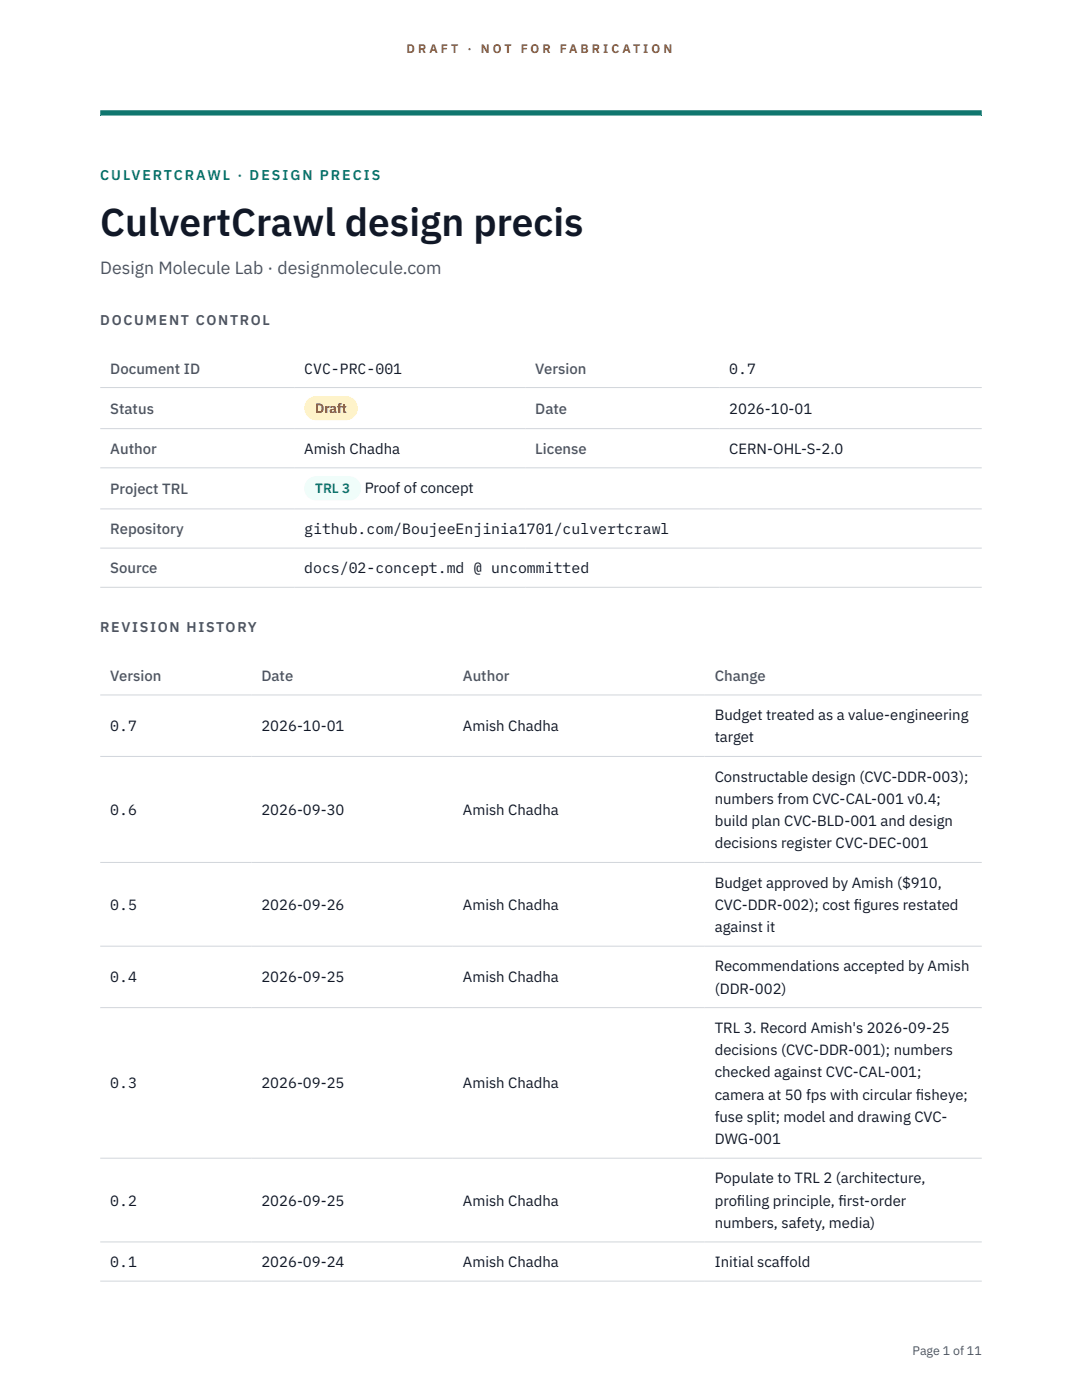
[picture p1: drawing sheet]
<svg xmlns="http://www.w3.org/2000/svg" width="216mm" height="279mm" viewBox="0 0 216 279" stroke-linecap="round" stroke-linejoin="round" font-family="sans-serif">
<defs><g id="words">
<text font-size="7.8" fill="#111827" x="20" y="47.1">CulvertCrawl design precis</text>
<text font-size="3.5" fill="#4b5563" x="20" y="54.6">Design Molecule Lab · designmolecule.com</text>
<g font-size="3" fill="#4b5563">
<text x="22" y="74.5">Document ID</text>
<text x="106.8" y="74.5">Version</text>
<text x="22" y="82.6">Status</text>
<text x="106.8" y="82.6">Date</text>
<text x="22" y="90.6">Author</text>
<text x="106.8" y="90.6">License</text>
<text x="22" y="98.6">Project TRL</text>
<text x="22" y="106.6">Repository</text>
<text x="22" y="114.4">Source</text>
<text x="22" y="135.9">Version</text>
<text x="52.2" y="135.9">Date</text>
<text x="92.4" y="135.9">Author</text>
<text x="142.6" y="135.9">Change</text>
</g>
<g font-size="3" fill="#111827">
<text x="60.7" y="74.5">CVC-PRC-001</text>
<text x="145.5" y="74.5">0.7</text>
<text x="145.5" y="82.6">2026-10-01</text>
<text x="60.7" y="90.6">Amish Chadha</text>
<text x="145.5" y="90.6">CERN-OHL-S-2.0</text>
<text x="72.8" y="98.5">Proof of concept</text>
<text x="60.7" y="106.6">github.com/BoujeeEnjinia1701/culvertcrawl</text>
<text x="60.7" y="114.4">docs/02-concept.md @ uncommitted</text>
<text x="142.6" y="143.7">Budget treated as a value-engineering</text>
<text x="22" y="145.9">0.7</text>
<text x="52.2" y="145.9">2026-10-01</text>
<text x="92.4" y="145.9">Amish Chadha</text>
<text x="142.6" y="148.2">target</text>
<text x="142.6" y="156">Constructable design (CVC-DDR-003);</text>
<text x="142.6" y="160.4">numbers from CVC-CAL-001 v0.4;</text>
<text x="22" y="162.7">0.6</text>
<text x="52.2" y="162.7">2026-09-30</text>
<text x="92.4" y="162.7">Amish Chadha</text>
<text x="142.6" y="164.9">build plan CVC-BLD-001 and design</text>
<text x="142.6" y="169.3">decisions register CVC-DEC-001</text>
<text x="142.6" y="177.1">Budget approved by Amish ($910,</text>
<text x="22" y="181.6">0.5</text>
<text x="52.2" y="181.6">2026-09-26</text>
<text x="92.4" y="181.6">Amish Chadha</text>
<text x="142.6" y="181.6">CVC-DDR-002); cost f</text>
<text x="170.4" y="181.6">igures restated</text>
<text x="142.6" y="186">against it</text>
<text x="22" y="196.1">0.4</text>
<text x="52.2" y="196.1">2026-09-25</text>
<text x="92.4" y="196.1">Amish Chadha</text>
<text x="142.6" y="193.9">Recommendations accepted by Amish</text>
<text x="142.6" y="198.3">(DDR-002)</text>
<text x="142.6" y="206.1">TRL 3. Record Amish's 2026-09-25</text>
<text x="142.6" y="210.6">decisions (CVC-DDR-001); numbers</text>
<text x="142.6" y="215">checked against CVC-CAL-001;</text>
<text x="22" y="217.2">0.3</text>
<text x="52.2" y="217.2">2026-09-25</text>
<text x="92.4" y="217.2">Amish Chadha</text>
<text x="142.6" y="219.5">camera at 50 fps with circular f</text>
<text x="182.8" y="219.5">isheye;</text>
<text x="142.6" y="223.9">fuse split; model and drawing CVC-</text>
<text x="142.6" y="228.3">DWG-001</text>
<text x="142.6" y="236.2">Populate to TRL 2 (architecture,</text>
<text x="22" y="240.6">0.2</text>
<text x="52.2" y="240.6">2026-09-25</text>
<text x="92.4" y="240.6">Amish Chadha</text>
<text x="142.6" y="240.6">prof</text>
<text x="142.6" y="245.1">numbers, safety, media)</text>
<text x="147.1" y="240.6">iling principle, f</text>
<text x="167.3" y="240.6">irst-order</text>
<text x="22" y="252.9">0.1</text>
<text x="52.2" y="252.9">2026-09-24</text>
<text x="92.4" y="252.9">Amish Chadha</text>
<text x="142.6" y="252.9">Initial scaffold</text>
</g>
<text font-size="2.8" fill="#0f766e" x="20" y="36">CULVERTCRAWL · DESIGN PRECIS</text>
<g font-size="2.8" fill="#4b5563">
<text x="20" y="64.8">DOCUMENT CONTROL</text>
<text x="20" y="126.2">REVISION HISTORY</text>
</g>
<text font-size="2.7" fill="#92400e" x="62.9" y="82.5">Draft</text>
<text font-size="2.7" fill="#0f766e" x="62.9" y="98.5">TRL 3</text>
<g font-size="2.5" fill="#b45309">
<text x="81.1" y="10.5">D R A F T</text>
<text x="93.3" y="10.5">·</text>
<text x="95.9" y="10.5">N O T</text>
<text x="103.9" y="10.5">F O R</text>
<text x="111.7" y="10.5">F A B R I C A T I O N</text>
</g>
<text font-size="2.5" fill="#4b5563" x="182.1" y="270.3">Page 1 of 11</text>
</g></defs>
<path d="M20 23.1h175.9zM20 22h175.9v1.1h-175.9z" fill-rule="evenodd" fill="#0f766e"/>
<g fill="none" stroke="#d1d5db" stroke-width=".2">
<path d="M20 77.3h175.9M20 85.5h175.9M20 93.4h175.9M20 101.6h175.9M20 109.4h175.9M20 117.2h175.9M20 138.7h175.9M20 151h175.9M20 172.1h175.9M20 188.8h175.9M20 201.1h175.9M20 231.1h175.9"/>
<path d="M20 247.9h175.9M20 255.7h175.9"/>
</g>
<path d="M60.7 79h10.7v4.9h-10.7z" fill="#fef3c7"/>
<path d="M60.7 95.1h11.4v4.8h-11.4z" fill="#f0fdfa"/>
<use href="#words"/>
</svg>
